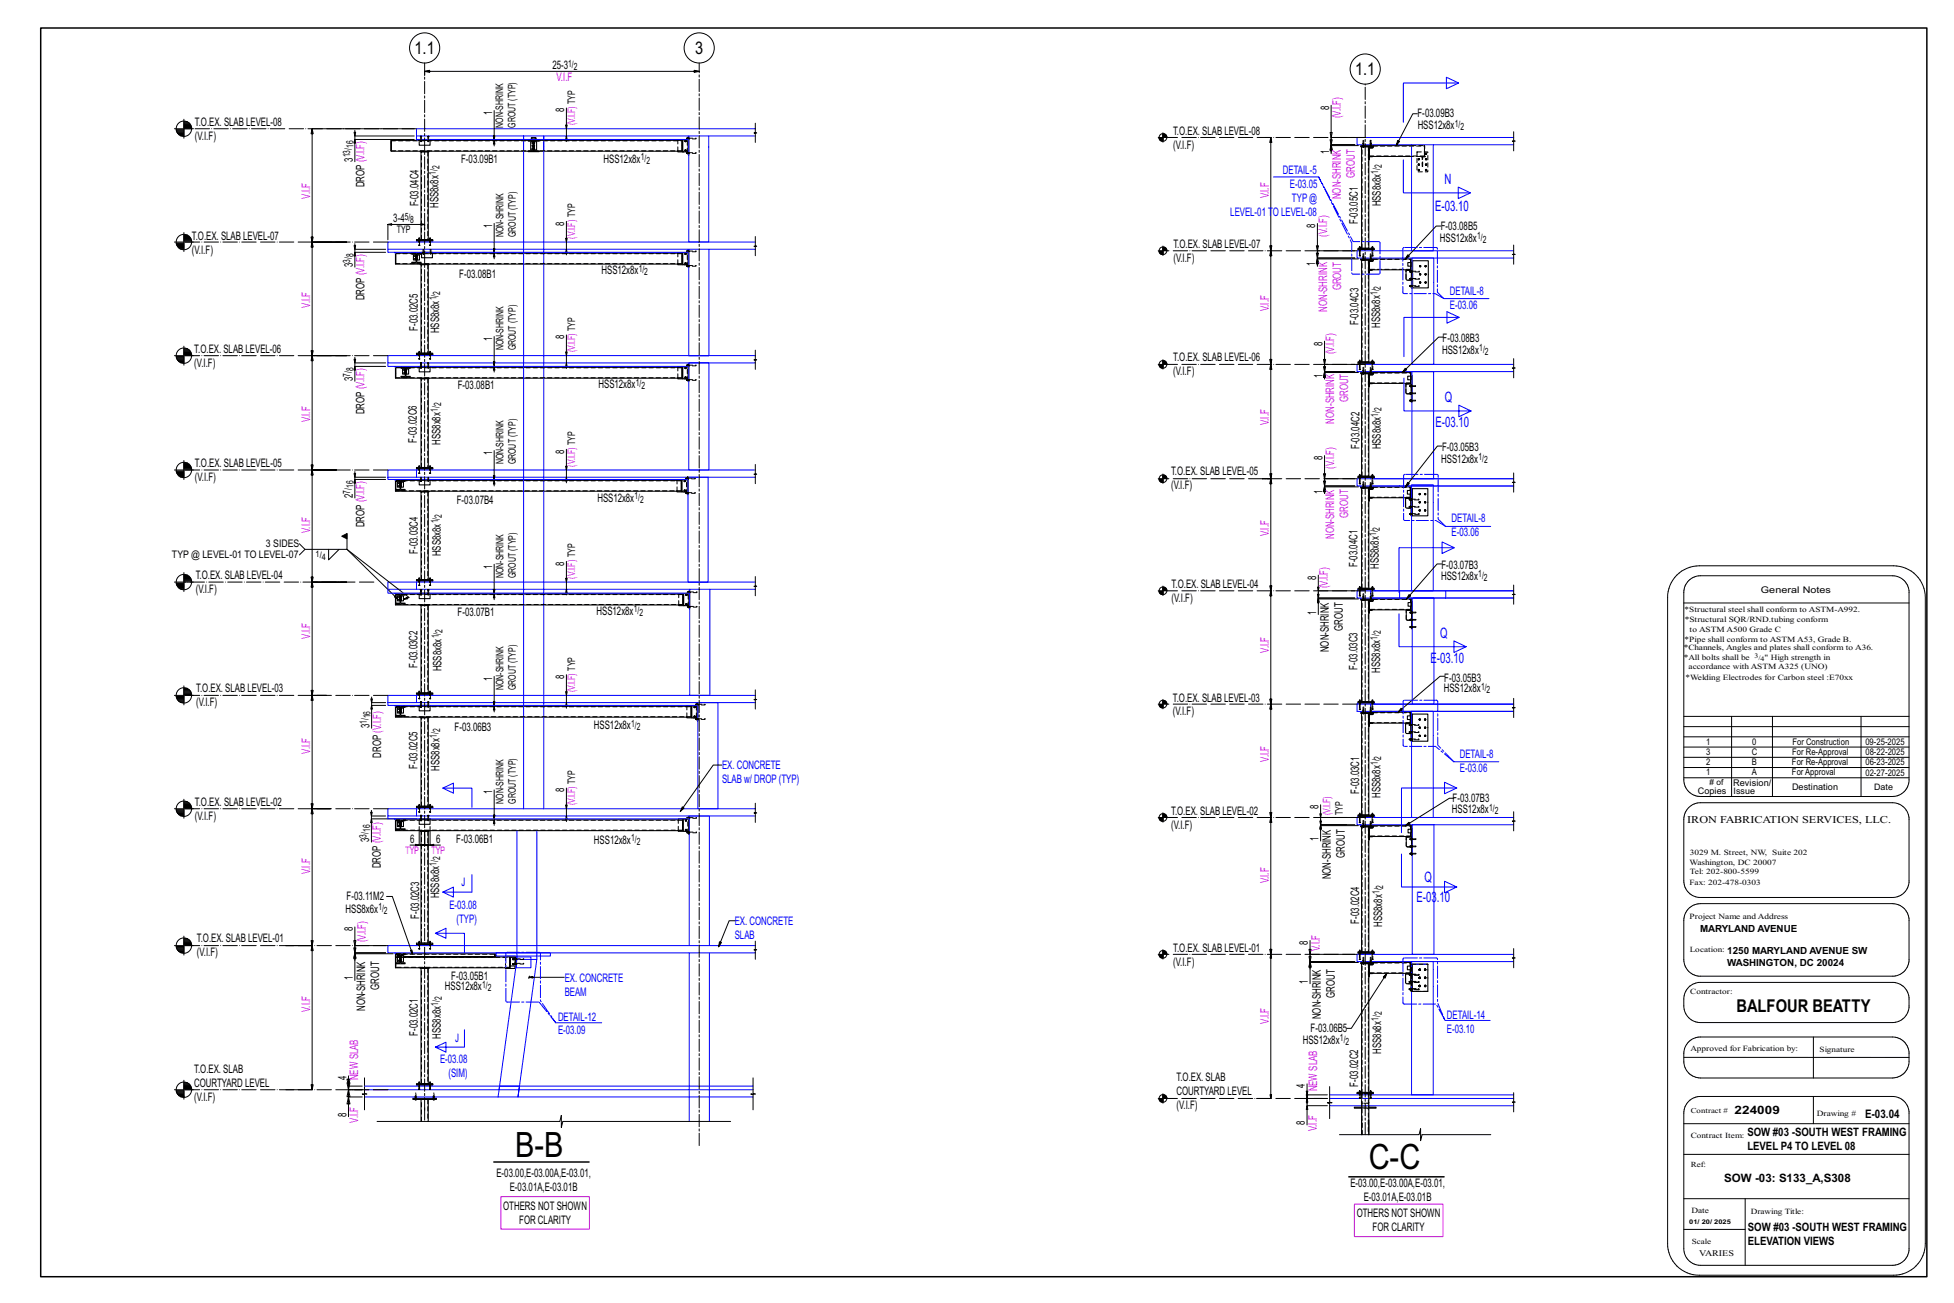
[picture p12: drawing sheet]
<svg xmlns="http://www.w3.org/2000/svg" width="914mm" height="610mm" viewBox="0 0 914 610" stroke-linecap="round" stroke-linejoin="round" font-family="sans-serif">
<defs><g id="words">
<g font-size="16.3">
<text x="241" y="541">B-B</text>
<text x="641" y="547">C-C</text>
</g>
<text font-size="8.3" x="813" y="473">BALFOUR BEATTY</text>
<g font-size="8.2">
<text x="194" y="25">1.1</text>
<text x="325" y="25">3</text>
<text x="634" y="35">1.1</text>
</g>
<g font-size="6.7" fill="#00f">
<text x="676" y="86">N</text>
<text x="672" y="99">E-03.10</text>
<text x="676" y="188">Q</text>
<text x="672" y="200">E-03.10</text>
<text x="674" y="298">Q</text>
<text x="669" y="310">E</text>
<text x="672" y="310">-03.10</text>
<text x="667" y="413">Q</text>
<text x="663" y="422">E-03</text>
<text x="672" y="422">.10</text>
</g>
<g font-size="5.5">
<text x="258" y="32">25-3</text>
<text x="230" y="54" transform="rotate(-90 230 54)">1</text>
<text x="264" y="53" transform="rotate(-90 264 53)">8</text>
<text x="622" y="51" transform="rotate(-90 622 51)">8</text>
<text x="91" y="59">T.O.EX. SLAB LEVEL-08</text>
<text x="663" y="55">F-03.09B3</text>
<text x="91" y="65">(V.I.F)</text>
<text x="549" y="63">T.O.EX. SLAB LEVEL-08</text>
<text x="663" y="61">HSS12x8x</text>
<text x="549" y="70">(V.I.F)</text>
<text x="622" y="72" transform="rotate(-90 622 72)">1</text>
<text x="165" y="76" transform="rotate(-90 165 76)">3</text>
<text x="216" y="76">F-03.09B1</text>
<text x="282" y="76">HSS12x8x</text>
<text x="171" y="88" transform="rotate(-90 171 88)">DROP (V.I.F)</text>
<text x="196" y="97" transform="rotate(-90 196 97)">F-03.04C4</text>
<text x="205" y="97" transform="rotate(-90 205 97)">HSS8x8x</text>
<text x="646" y="97" transform="rotate(-90 646 97)">HSS8x8x</text>
<text x="184" y="104">3-4</text>
<text x="230" y="107" transform="rotate(-90 230 107)">1</text>
<text x="264" y="106" transform="rotate(-90 264 106)">8</text>
<text x="616" y="107" transform="rotate(-90 616 107)">8</text>
<text x="635" y="105" transform="rotate(-90 635 105)">F-03.05C1</text>
<text x="674" y="108">F-03.08B5</text>
<text x="90" y="112">T.O.EX. SLAB LEVEL-07</text>
<text x="674" y="113">HSS12x8x</text>
<text x="90" y="119">(V.I.F)</text>
<text x="549" y="116">T.O.EX. SLAB LEVEL-07</text>
<text x="165" y="125" transform="rotate(-90 165 125)">3</text>
<text x="549" y="122">(V.I.F)</text>
<text x="616" y="125" transform="rotate(-90 616 125)">1</text>
<text x="215" y="130">F-03.08B1</text>
<text x="281" y="128">HSS12x8x</text>
<text x="171" y="140" transform="rotate(-90 171 140)">DROP (V.I.F)</text>
<text x="196" y="155" transform="rotate(-90 196 155)">F-03.02C5</text>
<text x="206" y="156" transform="rotate(-90 206 156)">HSS8x8x</text>
<text x="636" y="152" transform="rotate(-90 636 152)">F-03.04C3</text>
<text x="646" y="153" transform="rotate(-90 646 153)">HSS8x8x</text>
<text x="230" y="160" transform="rotate(-90 230 160)">1</text>
<text x="264" y="159" transform="rotate(-90 264 159)">8</text>
<text x="619" y="162" transform="rotate(-90 619 162)">8</text>
<text x="675" y="160">F-03.08B3</text>
<text x="91" y="165">T.O.EX. SLAB LEVEL-06</text>
<text x="675" y="166">HSS12x8x</text>
<text x="91" y="172">(V.I.F)</text>
<text x="549" y="169">T.O.EX. SLAB LEVEL-06</text>
<text x="165" y="178" transform="rotate(-90 165 178)">3</text>
<text x="549" y="176">(V.I.F)</text>
<text x="619" y="177" transform="rotate(-90 619 177)">1</text>
<text x="214" y="182">F-03.08B1</text>
<text x="280" y="182">HSS12x8x</text>
<text x="171" y="194" transform="rotate(-90 171 194)">DROP (V.I.F)</text>
<text x="195" y="207" transform="rotate(-90 195 207)">F-03.02C6</text>
<text x="206" y="208" transform="rotate(-90 206 208)">HSS8x8x</text>
<text x="230" y="213" transform="rotate(-90 230 213)">1</text>
<text x="264" y="212" transform="rotate(-90 264 212)">8</text>
<text x="619" y="215" transform="rotate(-90 619 215)">8</text>
<text x="636" y="210" transform="rotate(-90 636 210)">F-03.04C2</text>
<text x="646" y="210" transform="rotate(-90 646 210)">HSS8x8x</text>
<text x="675" y="211">F-03.05B3</text>
<text x="91" y="219">T.O.EX. SLAB LEVEL-05</text>
<text x="674" y="216">HSS12x8x</text>
<text x="91" y="225">(V.I.F)</text>
<text x="548" y="222">T.O.EX. SLAB LEVEL-05</text>
<text x="165" y="233" transform="rotate(-90 165 233)">2</text>
<text x="548" y="229">(V.I.F)</text>
<text x="619" y="231" transform="rotate(-90 619 231)">1</text>
<text x="214" y="236">F-03.07B4</text>
<text x="280" y="235">HSS12x8x</text>
<text x="171" y="247" transform="rotate(-90 171 247)">DROP (V.I.F)</text>
<text x="196" y="259" transform="rotate(-90 196 259)">F-03.03C4</text>
<text x="206" y="260" transform="rotate(-90 206 260)">HSS8x8x</text>
<text x="230" y="266" transform="rotate(-90 230 266)">1</text>
<text x="264" y="265" transform="rotate(-90 264 265)">8</text>
<text x="635" y="265" transform="rotate(-90 635 265)">F-03.04C1</text>
<text x="645" y="266" transform="rotate(-90 645 266)">HSS8x8x</text>
<text x="675" y="266">F-03.07B3</text>
<text x="92" y="271">T.O.EX. SLAB LEVEL-04</text>
<text x="548" y="275">T.O.EX. SLAB LEVEL-04</text>
<text x="616" y="271" transform="rotate(-90 616 271)">8</text>
<text x="674" y="271">HSS12x8x</text>
<text x="92" y="277">(V.I.F)</text>
<text x="548" y="281">(V.I.F)</text>
<text x="279" y="288">HSS12x8x</text>
<text x="616" y="287" transform="rotate(-90 616 287)">1</text>
<text x="214" y="288">F-03.07B1</text>
<text x="628" y="295" transform="rotate(-90 628 295)">GROUT</text>
<text x="622" y="305" transform="rotate(-90 622 305)">NON-SHRINK</text>
<text x="195" y="312" transform="rotate(-90 195 312)">F-03.03C2</text>
<text x="207" y="314" transform="rotate(-90 207 314)">HSS8x8x</text>
<text x="264" y="318" transform="rotate(-90 264 318)">8</text>
<text x="635" y="313" transform="rotate(-90 635 313)">F-03.03C3</text>
<text x="646" y="315" transform="rotate(-90 646 315)">HSS8x8x</text>
<text x="92" y="324">T.O.EX. SLAB LEVEL-03</text>
<text x="230" y="319" transform="rotate(-90 230 319)">1</text>
<text x="676" y="324">HSS12x8x</text>
<text x="676" y="319">F-03.05B3</text>
<text x="549" y="328">T.O.EX. SLAB LEVEL-03</text>
<text x="92" y="330">(V.I.F)</text>
<text x="549" y="335">(V.I.F)</text>
<text x="173" y="341" transform="rotate(-90 173 341)">3</text>
<text x="278" y="341">HSS12x8x</text>
<text x="213" y="342">F-03.06B3</text>
<text x="178" y="354" transform="rotate(-90 178 354)">DROP (V.I.F)</text>
<text x="195" y="360" transform="rotate(-90 195 360)">F-03.02C5</text>
<text x="206" y="361" transform="rotate(-90 206 361)">HSS8x8x</text>
<text x="230" y="372" transform="rotate(-90 230 372)">1</text>
<text x="264" y="371" transform="rotate(-90 264 371)">8</text>
<text x="636" y="371" transform="rotate(-90 636 371)">F-03.03C1</text>
<text x="91" y="377">T.O.EX. SLAB LEVEL-02</text>
<text x="646" y="373" transform="rotate(-90 646 373)">HSS8x8x</text>
<text x="680" y="375">F-03.07B3</text>
<text x="91" y="384">(V.I.F)</text>
<text x="548" y="381">T.O.EX. SLAB LEVEL-02</text>
<text x="617" y="379" transform="rotate(-90 617 379)">8</text>
<text x="679" y="381">HSS12x8x</text>
<text x="548" y="388">(V.I.F)</text>
<text x="173" y="394" transform="rotate(-90 173 394)">3</text>
<text x="192" y="394">6</text>
<text x="204" y="394">6</text>
<text x="214" y="394">F-03.06B1</text>
<text x="278" y="395">HSS12x8x</text>
<text x="617" y="393" transform="rotate(-90 617 393)">1</text>
<text x="629" y="401" transform="rotate(-90 629 401)">GROUT</text>
<text x="178" y="406" transform="rotate(-90 178 406)">DROP (V.I.F)</text>
<text x="623" y="411" transform="rotate(-90 623 411)">NON-SHRINK</text>
<text x="162" y="421">F-03.11M2</text>
<text x="205" y="420" transform="rotate(-90 205 420)">HSS8x8x</text>
<text x="162" y="427">HSS8x6x</text>
<text x="196" y="430" transform="rotate(-90 196 430)">F-03.02C3</text>
<text x="165" y="436" transform="rotate(-90 165 436)">8</text>
<text x="636" y="432" transform="rotate(-90 636 432)">F-03.02C4</text>
<text x="647" y="434" transform="rotate(-90 647 434)">HSS8x8x</text>
<text x="92" y="441">T.O.EX. SLAB LEVEL-01</text>
<text x="612" y="442" transform="rotate(-90 612 442)">8</text>
<text x="92" y="447">(V.I.F)</text>
<text x="549" y="445">T.O.EX. SLAB LEVEL-01</text>
<text x="549" y="452">(V.I.F)</text>
<text x="165" y="459" transform="rotate(-90 165 459)">1</text>
<text x="211" y="458">F-03.05B1</text>
<text x="612" y="460" transform="rotate(-90 612 460)">1</text>
<text x="177" y="463" transform="rotate(-90 177 463)">GROUT</text>
<text x="208" y="463">HSS12x8x</text>
<text x="625" y="467" transform="rotate(-90 625 467)">GROUT</text>
<text x="171" y="473" transform="rotate(-90 171 473)">NON-SHRINK</text>
<text x="618" y="477" transform="rotate(-90 618 477)">NON-SHRINK</text>
<text x="196" y="485" transform="rotate(-90 196 485)">F-03.02C1</text>
<text x="206" y="486" transform="rotate(-90 206 486)">HSS8x8x</text>
<text x="613" y="483">F-03.06B5</text>
<text x="610" y="488">HSS12x8x</text>
<text x="646" y="493" transform="rotate(-90 646 493)">HSS8x8x</text>
<text x="91" y="502">T.O.EX. SLAB</text>
<text x="91" y="508">COURTYARD LEVEL</text>
<text x="162" y="505" transform="rotate(-90 162 505)">4</text>
<text x="551" y="506">T.O.EX. SLAB</text>
<text x="611" y="509" transform="rotate(-90 611 509)">4</text>
<text x="636" y="508" transform="rotate(-90 636 508)">F-03.02C2</text>
<text x="91" y="515">(V.I.F)</text>
<text x="551" y="512">COURTYARD LEVEL</text>
<text x="551" y="519">(V.I.F)</text>
<text x="162" y="522" transform="rotate(-90 162 522)">8</text>
<text x="611" y="526" transform="rotate(-90 611 526)">8</text>
<text x="873" y="523">E-03.04</text>
<text x="232" y="551">E-03.00,E-03.00A,E-03.01,</text>
<text x="239" y="557">E-03.01A,E-03.01B</text>
<text x="632" y="555">E-03.00,E-03.00A,E-03.01,</text>
<text x="638" y="562">E-03.01A,E-03.01B</text>
<text x="235" y="566">OTHERS NOT SHOWN</text>
<text x="635" y="569">OTHERS NOT SHOWN</text>
<text x="243" y="572">FOR CLARITY</text>
<text x="642" y="576">FOR CLARITY</text>
</g>
<g font-size="5.5" fill="#f0f">
<text x="260" y="38">V.I.F</text>
<text x="627" y="55" transform="rotate(-90 627 55)">(V.I.F)</text>
<text x="634" y="83" transform="rotate(-90 634 83)">GROUT</text>
<text x="145" y="93" transform="rotate(-90 145 93)">V.I.F</text>
<text x="594" y="93" transform="rotate(-90 594 93)">V.I.F</text>
<text x="627" y="93" transform="rotate(-90 627 93)">NON-SHRINK</text>
<text x="621" y="111" transform="rotate(-90 621 111)">(V.I.F)</text>
<text x="628" y="136" transform="rotate(-90 628 136)">GROUT</text>
<text x="145" y="144" transform="rotate(-90 145 144)">V.I.F</text>
<text x="594" y="146" transform="rotate(-90 594 146)">V.I.F</text>
<text x="621" y="146" transform="rotate(-90 621 146)">NON-SHRINK</text>
<text x="624" y="166" transform="rotate(-90 624 166)">(V.I.F)</text>
<text x="631" y="188" transform="rotate(-90 631 188)">GROUT</text>
<text x="145" y="198" transform="rotate(-90 145 198)">V.I.F</text>
<text x="594" y="199" transform="rotate(-90 594 199)">V.I.F</text>
<text x="624" y="198" transform="rotate(-90 624 198)">NON-SHRINK</text>
<text x="624" y="219" transform="rotate(-90 624 219)">(V.I.F)</text>
<text x="631" y="242" transform="rotate(-90 631 242)">GROUT</text>
<text x="145" y="249" transform="rotate(-90 145 249)">V.I.F</text>
<text x="594" y="251" transform="rotate(-90 594 251)">V.I.F</text>
<text x="624" y="252" transform="rotate(-90 624 252)">NON-SHRINK</text>
<text x="621" y="275" transform="rotate(-90 621 275)">(V.I.F)</text>
<text x="145" y="299" transform="rotate(-90 145 299)">V.I.F</text>
<text x="594" y="305" transform="rotate(-90 594 305)">V.I.F</text>
<text x="145" y="353" transform="rotate(-90 145 353)">V.I.F</text>
<text x="594" y="356" transform="rotate(-90 594 356)">V.I.F</text>
<text x="145" y="409" transform="rotate(-90 145 409)">V.I.F</text>
<text x="594" y="413" transform="rotate(-90 594 413)">V.I.F</text>
<text x="171" y="441" transform="rotate(-90 171 441)">(V.I.F)</text>
<text x="618" y="445" transform="rotate(-90 618 445)">V.I.F</text>
<text x="145" y="473" transform="rotate(-90 145 473)">V.I.F</text>
<text x="594" y="479" transform="rotate(-90 594 479)">V.I.F</text>
<text x="168" y="505" transform="rotate(-90 168 505)">NEW SLAB</text>
<text x="616" y="511" transform="rotate(-90 616 511)">NEW SLAB</text>
<text x="168" y="525" transform="rotate(-90 168 525)">V.I.F</text>
<text x="616" y="529" transform="rotate(-90 616 529)">V.I.F</text>
</g>
<g font-size="5.5" fill="#00f">
<text x="600" y="81">DETAIL-5</text>
<text x="604" y="88">E-03.05</text>
<text x="605" y="95">TYP@</text>
<text x="576" y="101">LEVEL-01 T</text>
<text x="596" y="101">O LEVEL-08</text>
<text x="678" y="138">DETAIL-8</text>
<text x="678" y="144">E-03.06</text>
<text x="679" y="244">DETAIL-8</text>
<text x="679" y="251">E-03.06</text>
<text x="338" y="360">EX. CONCRETE</text>
<text x="683" y="355">DETAIL-8</text>
<text x="683" y="361">E-03.06</text>
<text x="338" y="366">SLAB w/ DROP(TYP)</text>
<text x="216" y="414">J</text>
<text x="210" y="425">E-03.08</text>
<text x="214" y="432">(TYP)</text>
<text x="344" y="433">EX. CONCRETE</text>
<text x="344" y="439">SLAB</text>
<text x="264" y="460">EX. CONCRETE</text>
<text x="264" y="466">BEAM</text>
<text x="261" y="477">DETAIL-12</text>
<text x="677" y="477">DETAIL-14</text>
<text x="261" y="484">E-03.09</text>
<text x="677" y="483">E-03.10</text>
<text x="213" y="487">J</text>
<text x="206" y="497">E-03.08</text>
<text x="210" y="504">(SIM)</text>
</g>
<g font-size="5.4">
<text x="812" y="521">224009</text>
<text x="818" y="531">SOW #03 -SOUTH WEST FRAMING</text>
<text x="818" y="538">LEVEL P4 TO LEVEL 08</text>
<text x="807" y="553">SOW -03: S133_A,S308</text>
<text x="818" y="576">SOW #03 -SOUTH WEST FRAMING</text>
<text x="818" y="582">ELEVATION VIEWS</text>
</g>
<g font-size="4.9">
<text x="235" y="60" transform="rotate(-90 235 60)">NON-SHRINK</text>
<text x="241" y="60" transform="rotate(-90 241 60)">GROUT (TYP)</text>
<text x="186" y="109">TYP</text>
<text x="236" y="111" transform="rotate(-90 236 111)">NON-SHRINK</text>
<text x="241" y="111" transform="rotate(-90 241 111)">GROUT (TYP)</text>
<text x="236" y="164" transform="rotate(-90 236 164)">NON-SHRINK</text>
<text x="241" y="164" transform="rotate(-90 241 164)">GROUT (TYP)</text>
<text x="236" y="217" transform="rotate(-90 236 217)">NON-SHRINK</text>
<text x="241" y="217" transform="rotate(-90 241 217)">GROUT (TYP)</text>
<text x="124" y="256">3 SIDES</text>
<text x="80" y="261">TYP @ LEVEL-01 TO LEVEL-07</text>
<text x="236" y="270" transform="rotate(-90 236 270)">NON-SHRINK</text>
<text x="241" y="270" transform="rotate(-90 241 270)">GROUT (TYP)</text>
<text x="236" y="323" transform="rotate(-90 236 323)">NON-SHRINK</text>
<text x="241" y="323" transform="rotate(-90 241 323)">GROUT (TYP)</text>
<text x="236" y="376" transform="rotate(-90 236 376)">NON-SHRINK</text>
<text x="241" y="376" transform="rotate(-90 241 376)">GROUT (TYP)</text>
<text x="628" y="381" transform="rotate(-90 628 381)">TYP</text>
<text x="790" y="385">IRON FABRICATION SERVICES, LLC.</text>
</g>
<g font-size="4.9" fill="#f0f">
<text x="269" y="59" transform="rotate(-90 269 59)">(V.I.F) TYP</text>
<text x="269" y="112" transform="rotate(-90 269 112)">(V.I.F) TYP</text>
<text x="269" y="165" transform="rotate(-90 269 165)">(V.I.F) TYP</text>
<text x="269" y="218" transform="rotate(-90 269 218)">(V.I.F) TYP</text>
<text x="269" y="271" transform="rotate(-90 269 271)">(V.I.F) TYP</text>
<text x="269" y="324" transform="rotate(-90 269 324)">(V.I.F) TYP</text>
<text x="269" y="377" transform="rotate(-90 269 377)">(V.I.F) TYP</text>
<text x="623" y="381" transform="rotate(-90 623 381)">(V.I.F)</text>
<text x="190" y="399">TYP</text>
<text x="202" y="399">TYP</text>
</g>
<g font-size="4.7">
<text x="266" y="31">1/</text>
<text x="268" y="33">2</text>
<text x="681" y="59">1/</text>
<text x="683" y="61">2</text>
<text x="165" y="69" transform="rotate(-90 165 69)">16</text>
<text x="164" y="74" transform="rotate(-90 164 74)">13/</text>
<text x="300" y="75">1/</text>
<text x="302" y="77">2</text>
<text x="204" y="82" transform="rotate(-90 204 82)">1/</text>
<text x="206" y="79" transform="rotate(-90 206 79)">2</text>
<text x="645" y="81" transform="rotate(-90 645 81)">1/</text>
<text x="647" y="79" transform="rotate(-90 647 79)">2</text>
<text x="189" y="103">5/</text>
<text x="192" y="104">8</text>
<text x="691" y="112">1/</text>
<text x="694" y="114">2</text>
<text x="164" y="123" transform="rotate(-90 164 123)">3/</text>
<text x="165" y="120" transform="rotate(-90 165 120)">8</text>
<text x="299" y="127">1/</text>
<text x="302" y="129">2</text>
<text x="206" y="138" transform="rotate(-90 206 138)">2</text>
<text x="646" y="135" transform="rotate(-90 646 135)">2</text>
<text x="204" y="141" transform="rotate(-90 204 141)">1/</text>
<text x="645" y="138" transform="rotate(-90 645 138)">1/</text>
<text x="692" y="164">1/</text>
<text x="695" y="166">2</text>
<text x="165" y="174" transform="rotate(-90 165 174)">8</text>
<text x="164" y="176" transform="rotate(-90 164 176)">7/</text>
<text x="298" y="180">1/</text>
<text x="300" y="182">2</text>
<text x="206" y="190" transform="rotate(-90 206 190)">2</text>
<text x="205" y="193" transform="rotate(-90 205 193)">1/</text>
<text x="645" y="195" transform="rotate(-90 645 195)">1/</text>
<text x="647" y="192" transform="rotate(-90 647 192)">2</text>
<text x="692" y="215">1/</text>
<text x="695" y="217">2</text>
<text x="164" y="231" transform="rotate(-90 164 231)">7/</text>
<text x="165" y="228" transform="rotate(-90 165 228)">16</text>
<text x="297" y="234">1/</text>
<text x="300" y="235">2</text>
<text x="205" y="245" transform="rotate(-90 205 245)">1/</text>
<text x="207" y="242" transform="rotate(-90 207 242)">2</text>
<text x="644" y="251" transform="rotate(-90 644 251)">1/</text>
<text x="646" y="248" transform="rotate(-90 646 248)">2</text>
<text x="692" y="270">1/</text>
<text x="694" y="272">2</text>
<text x="297" y="286">1/</text>
<text x="299" y="288">2</text>
<text x="205" y="299" transform="rotate(-90 205 299)">1/</text>
<text x="207" y="296" transform="rotate(-90 207 296)">2</text>
<text x="645" y="299" transform="rotate(-90 645 299)">1/</text>
<text x="646" y="297" transform="rotate(-90 646 297)">2</text>
<text x="693" y="323">1/</text>
<text x="696" y="324">2</text>
<text x="172" y="339" transform="rotate(-90 172 339)">1/</text>
<text x="173" y="336" transform="rotate(-90 173 336)">16</text>
<text x="295" y="340">1/</text>
<text x="298" y="342">2</text>
<text x="204" y="345" transform="rotate(-90 204 345)">1/</text>
<text x="206" y="343" transform="rotate(-90 206 343)">2</text>
<text x="645" y="358" transform="rotate(-90 645 358)">1/</text>
<text x="646" y="355" transform="rotate(-90 646 355)">2</text>
<text x="697" y="379">1/</text>
<text x="699" y="381">2</text>
<text x="173" y="389" transform="rotate(-90 173 389)">16</text>
<text x="172" y="392" transform="rotate(-90 172 392)">3/</text>
<text x="295" y="393">1/</text>
<text x="298" y="395">2</text>
<text x="204" y="405" transform="rotate(-90 204 405)">1/</text>
<text x="206" y="402" transform="rotate(-90 206 402)">2</text>
<text x="646" y="418" transform="rotate(-90 646 418)">1/</text>
<text x="647" y="416" transform="rotate(-90 647 416)">2</text>
<text x="177" y="426">1/</text>
<text x="180" y="428">2</text>
<text x="207" y="468" transform="rotate(-90 207 468)">2</text>
<text x="226" y="462">1/</text>
<text x="228" y="464">2</text>
<text x="205" y="471" transform="rotate(-90 205 471)">1/</text>
<text x="645" y="478" transform="rotate(-90 645 478)">1/</text>
<text x="647" y="475" transform="rotate(-90 647 475)">2</text>
<text x="627" y="487">1/</text>
<text x="630" y="489">2</text>
</g>
<g font-size="4.6">
<text x="796" y="436">MARYLAND AVENUE</text>
<text x="808" y="446">1250 MARYLAND AVENUE SW</text>
<text x="808" y="452">WASHINGTON, DC 20024</text>
</g>
<g font-size="4.3">
<text x="824" y="278">General Notes</text>
<text x="798" y="353">3</text>
<text x="798" y="348">1</text>
<text x="820" y="353">C</text>
<text x="820" y="348">0</text>
<text x="839" y="353">For Re-Approval</text>
<text x="839" y="348">For Construction</text>
<text x="873" y="349">09-25-2025</text>
<text x="873" y="353">08-22-2025</text>
<text x="798" y="358">2</text>
<text x="820" y="358">B</text>
<text x="839" y="358">For Re-Approval</text>
<text x="873" y="358">06-23-2025</text>
<text x="798" y="363">1</text>
<text x="820" y="363">A</text>
<text x="839" y="363">For Approval</text>
<text x="873" y="363">02-27-2025</text>
<text x="795" y="372">Copies</text>
<text x="811" y="368">Revision/</text>
<text x="839" y="370">Destination</text>
</g>
<g font-size="4.2">
<text x="148" y="260">1/</text>
<text x="151" y="262">4</text>
<text x="811" y="371">Issue</text>
<text x="877" y="370">Date</text>
</g>
<text font-size="4" x="795" y="588">VARIES</text>
<text font-size="3.9" x="800" y="367"># of</text>
<g font-size="3.7">
<text x="788" y="286">*Structural steel shall conform to ASTM-A992.</text>
<text x="788" y="291">*Structural SQR/RND.tubing conform</text>
<text x="791" y="296">to ASTM A500 Grade C</text>
<text x="788" y="304">*Channels, Angles and plates shall conform to A36.</text>
<text x="788" y="300">*Pipe shall conform to ASTM A53, Grade B.</text>
<text x="788" y="309">*All bolts shall be</text>
<text x="826" y="309">&quot; High strength in</text>
<text x="790" y="313">accordance with ASTM A325 (UNO)</text>
<text x="789" y="318">*Welding Electrodes for Carbon steel :E70xx</text>
<text x="791" y="400">3029 M. Street, NW, Suite 202</text>
<text x="791" y="405">Washington, DC 20007</text>
<text x="791" y="409">Tel: 202-800-5599</text>
<text x="791" y="414">Fax: 202-478-0303</text>
<text x="791" y="430">Project Name and Address</text>
<text x="791" y="446">Location:</text>
<text x="791" y="465">Contractor:</text>
<text x="791" y="492">Approved for Fabrication by:</text>
<text x="852" y="492">Signature</text>
<text x="850" y="522">Drawing #</text>
<text x="791" y="532">Contract Item:</text>
<text x="791" y="567">Date</text>
<text x="819" y="568">Drawing Title:</text>
<text x="792" y="582">Scale</text>
</g>
<text font-size="3.6" x="791" y="546">Ref:</text>
<text font-size="3.5" x="791" y="521">Contract #</text>
<g font-size="3.2">
<text x="821" y="308">3/</text>
<text x="824" y="309">4</text>
</g>
<text font-size="3" x="791" y="572">01/ 20/ 2025</text>
</g></defs>
<g fill="none" stroke="#000" stroke-width=".47">
<path d="M327 33h-2v1l2-1h-128h2v1l-2-1v2M86 56v9M231 52v16M265 58v2zM265 51v15M353 58v4h1h-1v5M623 49v15h11M663 53h-2l-8 15 1-2h1l-2 2M82 60h9M166 62v2zM166 65v2zM166 61v4"/>
<path d="M166 64h28M194 60h-48v3h1l-1-3v53v-2h1l-1 2h16h-16v3h1l-1-3v53v-2h1l-1 2h16h-16v3h1l-1-3v54v-2h1l-1 2h12h-12v2h1l-1-2v52v-2h1l-1 2h16h-16v3h1l-1-3v53v-2h1l-1 2h7h-7v3h1l-1-3v53v-2h1l-1 2h9h-9v3h1l-1-3v64v-2h1l-1 2h-12h12v3h1l-1-3v68v-3h1l-1 3h-12M194 65h-28v11M197 66h.1M197 64h.1M197 65v-1v1M200 66h1zM200 64h.1M200 65v-1l1 1M200 66h.1M200 64h1M201 66h-1h1"/>
<path d="M201 66h.1M231 66l1 1h-1zM249 67h.1M249 68h.1M249 68v1zM249 69v1zM249 69v1M250 67h.1M250 68h.1M250 69h.1M265 64h.1M265 64v1z"/>
<path d="M321 70v1zM321 66h.1M542 64h4M544 62v5M592 64h3l-1 3h1v-3v53l-1-2h1l-1 5h1v-3v53l-1-2h1l-1 5h1v-3v54l-1-2h1v2h-4h4l-1 2h1v-2v52l-1-2h1l-1 5h1v-3v53l-1-2h1l-1 5h1v-3v53l-1-2h1l-1 5h1v-3v64l-1-2h1l-1 4h1v-2v68l-1-2h1v2h-7M622 65h1v3zM622 62h1v2zM623 68v2h-1zM623 64v4h11h-11v2h-1l1-2v3M623 64v4M636 68h-13v4M638 69h.1"/>
<path d="M638 68h.1M641 69h.1M641 68h.1M642 68h.1M708 62v4h1h-1v5M82 113h9M86 109v9M166 115v2zM166 118v2zM166 114v4M166 117h14M180 118h-14v7"/>
<path d="M194 120h.1M194 120h1M195 120h.1M196 112h.1M196 112v-1v1M196 113h.1M198 118h.1M198 118v1zM198 119h.1M198 117v1zM199 108v-3h-2h2h-17h1h-1v7M201 112v-1v1"/>
<path d="M201 113h.1M201 118h1zM201 118h.1M201 112h1M201 117v1M202 118l-1 1 1-1M202 117v1M231 118l1 2h-1zM231 105v16M265 111v2zM265 117h.1M265 117v1z"/>
<path d="M265 104v15M321 119h.1M353 111v4h1h-1v5M542 117h4M544 115v5M616 118h1l-1 3zM616 115h1l-1 2zM616 117v4h18h-18l1 2h-1v-2v3M616 105v12h18M616 117v4M636 116h.1M636 116v-1l1 1"/>
<path d="M636 117h.1M642 116h.1M642 116v-1v1M642 117h.1M642 116h1M674 106h-2l-14 15 1-2 1 1-2 1M708 115v4h1h-1v5M194 121h1M195 121h.1M321 123h.1M616 121l1 2h-1zM636 121h-20v4"/>
<path d="M638 122h.1M638 121h.1M641 122h.1M641 121h.1M642 121h.1M642 122h-1M231 157v17M265 157v15M620 160v10h14M675 158h-2l-17 16 2-2v1l-2 1M82 166h9M86 162v9"/>
<path d="M166 168v2zM166 171v2zM166 167v4M166 170h14M180 171h-14v7M189 173h.1M189 173l1 1zM189 174l1 1zM189 174v1M190 173h.1M190 174h.1M196 165h.1"/>
<path d="M196 165v-1v1M196 166h.1M197 172h.1M197 170h.1M197 170v1M200 172h1zM200 172h.1M200 170h.1M201 172h-1h1M201 170l-1 1M201 172h.1M201 170v1"/>
<path d="M201 165v-1v1M201 166h.1M201 165h1M231 171l1 2h-1zM265 165v1zM265 170h.1M265 170v2zM321 176v1zM321 172h.1M353 164v4h1h-1v1v4M542 170h4M544 168v5"/>
<path d="M619 172h1v2zM619 168h1v2zM620 174v3h-1zM620 174v-4v4h14h-14v2h-1l1-2v3M636 174h-16v3M636 169h.1M636 169v-1l1 1M636 170h.1M638 175h.1M638 174h.1M641 175h.1M641 174h.1"/>
<path d="M642 174h.1M642 175h-1M642 169h.1M642 169v-1v1M642 170h.1M642 169h1M708 168v4h1h-1v5M82 220h9M86 215v9M196 219h.1M196 218h.1M196 219v1"/>
<path d="M196 218v1M201 219h.1M201 218h.1M201 219v1M201 218l1 1M231 211v16M265 218v2zM265 210v16M353 217v5h1h-1v4M620 213v11h14M675 209h-2l-15 19 1-2h1l-2 2M166 222v1z"/>
<path d="M166 224v2zM166 221v3M166 223h14M180 224h-14v9M187 226h.1M187 227v1M187 227h.1M187 227v1zM188 226h.1M188 227h.1M197 224v1zM197 225h.1"/>
<path d="M197 223v1zM200 224l1 1zM200 223v1M200 225h.1M201 225h-1h1M201 223v1M231 225l1 1h-1zM265 223h.1M265 223v2zM320 229l1 1zM320 225h1zM542 224h4"/>
<path d="M544 222v4M619 225h1v2zM619 222h1v2zM620 228v2h-1zM620 224v3h14h-14v3h-1l1-3v4M620 224v4M636 228h-16v3M636 223h1M636 222l1 1M636 223v1M638 229h.1M638 227v1"/>
<path d="M638 228v1M641 229h.1M641 227v1M641 228h1M641 228v1M642 227v1M642 222h.1M642 223v1M642 223h1M642 222l1 1M642 223v-1l1 1M708 221v5h1h-1v4"/>
<path d="M143 257l-3 3M154 257v5l5-5M162 250v7h-19l-3-3M82 272h9M86 268v9M187 279h.1M187 279v1zM187 279v1M188 279h.1M196 271h.1M196 271v-1v1M196 272h.1"/>
<path d="M197 276h.1M197 278v-2v2M197 278h.1M200 276h.1M200 278v-2l1 2M200 278h.1M200 276h1M201 278h-1h1M201 278h.1M201 271h.1M201 271v-1v1M201 272h.1"/>
<path d="M201 271h1M231 278l1 2h-1zM231 264v17M265 271v1zM265 276h.1M265 276v1zM265 263v15M321 278h.1M353 270v4h1h-1v5M542 276h4M544 274v5M617 278v2z"/>
<path d="M617 275v1zM617 276v4h17h-17v2M617 269v7h17M617 277v3M636 275h1M636 275v-1l1 1M636 276h.1M638 280h.1M641 280h.1M642 280h.1M642 275v-1v1M642 276h.1"/>
<path d="M642 275h1M675 264h-3l-14 16 1-2 1 1-2 1M708 274v4h1h-1v5M785 269a15 15 0 0 1 10-4h91a15 15 0 0 1 15 15v302a15 15 0 0 1-15 15h-91a15 15 0 0 1-15-15v-302a15 15 0 0 1 5-11zM790 272l3-2 3-1h90a8 8 0 0 1 7 7v89a8 8 0 0 1-7 8h-90a8 8 0 0 1-8-8v-88a8 8 0 0 1 2-5zM186 280l-24-23 29 23h-2M187 280v1M187 281h.1M187 280v1zM188 281h.1M321 283h.1M617 280v2z"/>
<path d="M636 280h-19v7M638 281h.1M641 281h.1M641 281h1M788 282h105M231 316v17M265 316v15M676 316h-2l-20 17 2-2v1l-2 1M82 325h9M86 321v9M174 327v2zM174 330v2z"/>
<path d="M174 326v4M174 329h6M180 330h-6v11M187 332h.1M187 331v1zM187 333h.1M188 332h.1M188 333h.1M196 324h.1M196 324v-1v1M196 325h.1M197 330h.1"/>
<path d="M197 331h.1M197 331v-1zM197 329v1zM200 330h1zM200 329v1M200 330h.1M201 330l-1 1 1-1M201 329v1M201 324v-1v1M201 325h.1M201 324h1M231 330l1 2h-1z"/>
<path d="M265 324v1zM265 329h.1M265 329v1zM325 335h.1M325 331h.1M353 323v4h1h-1v5M542 329h4M544 327v5M636 328h1M636 328v-1l1 1M636 329h.1M638 334h.1"/>
<path d="M638 333h.1M641 334h.1M641 333h.1M642 333h.1M642 328v-1v1M642 329h.1M642 328h1M708 327v4h1h-1v5M788 335h105M788 340h105M810 335v38M829 335v38"/>
<path d="M871 335v38M338 358h-4l-16 22 1-3 1 1-2 2M788 350h105M788 359h105M788 345h105M788 354h105M82 378h9M86 374v9M174 379v4M196 377h.1M196 377v-1v1M196 378h.1"/>
<path d="M201 377v-1v1M201 378h.1M201 377h1M231 370v16M265 377v1zM265 369v15M353 376v4h1h-1v5M618 377v5h16M680 373h-2l-20 13 1-1 1 1h-2M708 380v4h1h-1v5M788 364h105M790 378l2-2h4h90a8 8 0 0 1 7 7v30l-1 3a8 8 0 0 1-6 4h-90a8 8 0 0 1-8-8v-29l1-3z"/>
<path d="M173 380h1v2zM174 383v2h-1zM174 382h6M187 385h.1M187 386h.1M188 385h.1M188 386h.1M194 395h2l-2 1zM195 383h-21v11M196 395h3h-2v1l2-1v-6v6h2M196 387v8h-4M196 395h5"/>
<path d="M197 383h.1M197 384h.1M197 384v-1zM197 382v1zM199 395h1v1zM200 383h1zM200 382v1M200 383h.1M201 383l-1 1 1-1M201 382v1M201 395h2v1zM201 387v8h5"/>
<path d="M231 384l1 1h-1zM265 382h.1M265 382v2zM321 388h.1M321 384h.1M542 382h4M544 380v5M618 381v1zM618 386v2zM618 383v3v-2v2h16M618 382v6M630 386h-12"/>
<path d="M636 386h-18v7M636 381h1M636 381v-1l1 1M636 382h.1M638 387h.1M638 386h.1M641 387h.1M641 386h.1M641 387h1M642 386h.1M642 381v-1v1M642 382h.1"/>
<path d="M642 381h1M181 419h3l9 27M86 438v9M166 434v8h14M344 431h-3l-5 12 1-2h1l-2 2M790 425l3-2h3h90a8 8 0 0 1 7 7v20v2a8 8 0 0 1-7 5h-91a8 8 0 0 1-7-8v-19l1-2zM82 442h9M166 443h1l-1 3zM166 440h1l-1 2zM166 446l1 3h-1zM166 442v4h14h-14l1 2h-1v-2v3M166 442v4"/>
<path d="M184 446h-18v13M187 449v1zM187 447v1zM187 449v1v-1M187 448h.1M187 447v1M188 450h.1M188 449v1M188 448h.1M196 441h.1M196 441v-1v1M196 442h.1"/>
<path d="M201 441v-1v1M201 442h.1M201 441h1M240 449h.1M240 451h.1M248 457h16M248 457l-1 1M248 457h.1M353 440v4h1h-1v1v4M542 446h4M544 444v5M613 448h1l-1 2z"/>
<path d="M613 444h1l-1 2zM613 450l1 3h-1zM613 450v-4v4h21h-21l1 2h-1v-2v3M613 440v6h21M636 450h-23v10M636 445h.1M636 445v-1l1 1M636 446h.1M638 451h.1M638 450h.1M641 451h.1M641 450h.1"/>
<path d="M642 450h.1M642 451h-1M642 445h.1M642 445v-1v1M642 446h.1M642 445h1M649 455l-2 2 1 1 1-3-17 26h-2M708 444v4h1h-1v5M790 462l2-1 3-1h91a8 8 0 0 1 7 7v4a8 8 0 0 1-7 7h-90a8 8 0 0 1-8-7v-6zM788 495h105M790 487l2-1 4-1h90a8 8 0 0 1 7 7v5a8 8 0 0 1-7 7h-90a8 8 0 0 1-8-7v-4a8 8 0 0 1 2-6zM849 485v19"/>
<path d="M82 510h9M86 505v9M162 507h2l-1 3zM162 505h2l-1 3zM163 513l1 3h-2zM163 508v2h7h-7l1 3h-2l1-3v5M163 503v5h7M163 505v8M170 513h-7v9M171 504v8h1h-2h1v7M194 515h.1M194 513v1"/>
<path d="M195 514l-1 1M195 513v1M196 510h.1M196 507h.1M196 507v-1v1M196 508v2M201 510h.1M201 507v-1v1M201 508v2M201 507h1M203 515h.1M203 514h.1"/>
<path d="M203 513v1M203 514v1M352 504v8h1h-2h1v7M542 514h4M544 512v4M611 512h1v2zM611 510h1v2zM612 517v2h-1zM612 512v2h9h-9v3M612 507v5h9M612 511v6M621 517h-9v9"/>
<path d="M622 508v8h1h-2h1v7M636 511h1M636 511v-1l1 1M636 512h.1M641 511v-1l1 1M641 512h.1M641 511h.1M642 512h.1M708 511v4l1 1h-1v4M790 515l2-1 4-1h90a8 8 0 0 1 7 7v65a8 8 0 0 1-7 7h-90a8 8 0 0 1-8-8v-63a8 8 0 0 1 2-6zM849 513v13M176 525h86l1-3v5v-2h79"/>
<path d="M627 531h37l1-3v6v-3h33M788 526h105M788 540h105M788 561h105M788 575h29M817 561v31"/>
<circle cx="199" cy="22" r="7"/>
<circle cx="327" cy="22" r="7"/>
<circle cx="639" cy="32" r="7"/>
<circle cx="86" cy="60" r="4"/>
<circle cx="321" cy="70" r=".3"/>
<circle cx="321" cy="66" r=".3"/>
<circle cx="544" cy="64" r="1.8"/>
<circle cx="86" cy="113" r="4"/>
<circle cx="544" cy="117" r="1.8"/>
<circle cx="86" cy="166" r="4"/>
<circle cx="544" cy="170" r="1.8"/>
<circle cx="86" cy="220" r="4"/>
<circle cx="544" cy="224" r="1.8"/>
<circle cx="86" cy="272" r="4"/>
<circle cx="321" cy="278" r=".3"/>
<circle cx="544" cy="276" r="1.8"/>
<circle cx="321" cy="283" r=".3"/>
<circle cx="86" cy="325" r="4"/>
<circle cx="544" cy="329" r="1.8"/>
<circle cx="86" cy="378" r="4"/>
<circle cx="544" cy="382" r="1.8"/>
<circle cx="86" cy="442" r="4"/>
<circle cx="544" cy="446" r="1.8"/>
<circle cx="86" cy="510" r="4"/>
<circle cx="544" cy="514" r="1.8"/>
</g>
<g fill="none" stroke="#000" stroke-width=".7">
<path d="M19 13h883v584h-883zM86 57h2M86 58h2M86 59h3M86 58h3M86 60h4M82 61h4M83 61h3M83 62h3M84 63h2M542 65h2M543 65h1"/>
<path d="M543 66h1M544 63h1M544 64h2M544 63h2M82 114h4M83 114h3M83 115h3M84 116h2M86 112h3M86 111h2M86 113h4M86 111h3"/>
<path d="M86 110h2M542 118h2M543 118h1M543 119h1M544 116h1M544 117h2M544 116h2M82 167h4M83 167h3M83 168h3M83 169h3M84 169h2"/>
<path d="M84 170h2M86 164h2M86 163h2M86 164h3M86 166h4M86 165h3M542 171h2M543 171h1M543 172h1M544 170h2M544 169h2M544 169h1"/>
<path d="M86 217h2M86 218h3M86 219h3M86 219h4M82 220h4M83 221h3M83 222h3M84 223h2M542 224h2M543 225h1M543 226h1M544 223h1"/>
<path d="M544 223h2M544 224h2M544 222h1M82 273h4M83 273h3M83 274h3M84 275h2M86 272h4M86 270h2M86 271h3M86 270h3M86 269h2"/>
<path d="M542 277h2M543 277h1M543 278h1M544 275h1M544 275h2M544 276h2M82 326h4M83 326h3M83 327h3M84 328h2M84 329h2M86 324h3"/>
<path d="M86 325h4M86 323h2M86 322h2M86 323h3M542 330h2M543 330h1M543 331h1M544 329h2M544 328h1M544 328h2M82 379h4M83 379h3"/>
<path d="M83 380h3M86 378h4M86 377h3M86 376h3M86 375h2M86 376h2M84 381h2M84 382h2M542 383h2M543 383h1M543 384h1M544 382h2"/>
<path d="M544 381h2M544 381h1M86 439h2M86 440h2M82 443h4M83 443h3M83 444h3M83 445h3M84 445h2M84 446h2M86 442h4M86 440h3"/>
<path d="M86 441h3M542 447h2M543 447h1M543 448h1M544 446h2M544 445h1M544 445h2M82 510h4M83 511h3M83 512h3M84 512h2M84 513h2"/>
<path d="M86 508h3M86 507h2M86 509h4M86 509h3M542 514h2M543 515h1M543 516h1M544 512h1M544 513h2M544 513h1M544 514h2M231 544h45"/>
<path d="M631 551h45"/>
</g>
<g fill="none" stroke="#000" stroke-width=".5">
<path d="M183 66v5zM196 65l5 1zM197 71h4zM197 71h3v41h-3zM247 66h5h-2v4l2 1h-5l3-1v-4zM247 66h-46v2h-5v-2h-13v5h64M249 65v1M249 65h1h1h-2zM249 64v1M249 66h-1v4h1M250 66v4M250 66h1v4h-1"/>
<path d="M250 64h1v2l-2-1v-1l2 1M251 65l-1 1M252 66h67v5h-67M317 71h3M319 66v5zM320 65l-3 1M320 65h2v6h-2zM322 65h-1h1M322 65h.1M322 71h-1l1 1M322 71v1M322 71h.1"/>
<path d="M322 72h.1M322 64v8zM637 68h5v1h-5zM638 69h-1v47h4v-47h-3M641 73h1h-1v2zM641 69h1zM641 69v4zM642 68l1 1zM661 68h-18l-1 1h-1v4h20M185 118v6zM193 118h4v1h-2v4h2h-4l2-1v-3h-2zM193 118h-8v6h134v-6h-117"/>
<path d="M195 119v3zM195 119h-2v3h2M195 112h8v1h-8zM195 113h8M195 119h1v3h-1M197 118h.1M197 118h5zM197 118v3h5v-3M319 119v4zM320 118h-3M320 118h2v6h-2zM322 117h-1l1 1"/>
<path d="M322 117v1M322 117h.1M322 118h.1M322 117v8zM635 116h8v1h-8zM635 117h8M197 124h4zM197 124v41h3v-41M317 124h3M322 124h-1l1 1M322 124v1M322 124h.1"/>
<path d="M322 125h.1M637 121h5v1h-5zM638 122h-1v47h4v-47h-3M641 122h1zM641 122v4zM641 126h1h-1v2zM642 121l1 1zM658 126h3zM660 134h.1M660 130v1h1M660 130v1M660 131h.1"/>
<path d="M660 127h.1M660 127l-2-1v5h3h-1M660 127v3M660 130h1M660 123v-2v2v-2h-17l-1 1h-1v4h19v-1v1v-1M660 123l1 2zM660 123h-1v2h1M661 134h-1M661 127h-1h1M661 122v13zM661 122v13M661 122h7v13h-7z"/>
<path d="M185 172v5zM188 172h4l-2 1v3h2v1h-4v-1h2v-3l-2-1zM188 172h-3v5h134v-5h-118M190 173v2zM190 173h-2v2h2M190 173h1v2h-1M192 172h4M195 165h8v1h-8zM195 166h8M196 171l5 1zM196 172v2h5v-2M197 177h4z"/>
<path d="M197 177v42h3v-42M203 166h.1M317 177h3M319 172v5zM320 172h-3M320 172h2v5h-2zM322 177l-1 1h1M322 178h.1M322 177v1M322 177h.1M322 171h-1h1M322 171h.1"/>
<path d="M322 170v9zM635 169h8v1h-8zM635 170h8M637 174h5v1h-5zM638 175h-1v48h4v-48h-3M641 175h1zM641 175v4zM641 179l1 1h-1v1zM642 174l1 1zM658 179l2 1zM660 176v-2v2v-2h-17l-1 1h-1v4h19v-1v1v-1M660 176v2z"/>
<path d="M660 176h-1v2h1M660 176l1 12zM660 187v1M660 188h.1M660 184h.1M660 180v1M660 181h.1M660 180h-2v4h2M660 181v3M660 187h.1M195 219h8h-8zM195 219h8"/>
<path d="M185 225v5zM185 225h5l-2 1v3h2h-5h2v-4h-2zM185 225h.1M187 226v2zM187 226h-1v2h1M188 226v2zM188 226h1v2h-1M190 225h6M196 224h5zM196 224v3h5v-3M197 230h4zM197 230h3v41h-3z"/>
<path d="M201 225h118v5h-134v-5M317 230h2M319 225v5zM319 224l-2 1M319 224h3v6h-3zM322 230h-1l1 1M322 230v1M322 230h.1M322 224h-1h1M322 224h.1M322 231h.1M322 223v8v-8"/>
<path d="M635 223h8h-8zM635 223h8M637 228h5h-5zM637 228h4v47h-4zM641 229h1zM641 229v4zM641 233h1h-1v2zM642 228l1 1zM643 223h.1M658 233h2zM660 233v1M660 234h.1"/>
<path d="M660 237h.1M660 233h-2v4l2 1v-1M660 234v3M660 229v-1v1v-1h-17l-1 1h-1v4h19v-2v2v-2M660 229v2zM660 229h-1v2h1M661 229v12zM661 229v12M661 229h7v12h-7zM660 240v1M660 240v1zM660 240h.1"/>
<path d="M660 241h.1M185 278v5zM185 278h5l-2 1v3h2v1h-5v-1h2v-3l-2-1zM185 278h.1M187 279v2zM187 279h-1v2h1M188 279v2zM188 279h1v2h-1M190 278h6M195 271h8v1h-8zM195 272h8M196 278h5z"/>
<path d="M196 278v2h5v-2M201 278h119v5h-135v-5M320 278v5zM320 278h-2M320 278h2v5h-2zM322 277h.1M322 276l1 9zM635 275h8v1h-8zM635 276h8M643 276h.1M197 283h4zM197 283h3v41h-3z"/>
<path d="M318 283h2M322 284h.1M637 280h5v1h-5zM637 281v47h4v-47M641 281h1zM641 281v4zM641 285h1h-1v2zM642 280l1 1zM658 285l3 1zM660 293v1M660 294h.1M660 290h.1"/>
<path d="M660 286v1M660 287h.1M660 286h-2v4h2M660 287v3M660 293h1M660 294h1M660 290h1M660 282v-2v2v-2h-17l-1 1h-1v4h19v-1v1v-1M661 282v2zM661 282h-2v2h2M661 281v13zM661 293h-1v1"/>
<path d="M661 290h-1M661 286h-1v1M185 330v6zM185 330h5v1h-2v3l2 1h-5l2-1v-3h-2zM185 330h.1M187 331v3zM187 331h-1v3h1M188 331v3zM188 331h1v3h-1M190 330h6M195 324h8v1h-8zM195 325h8"/>
<path d="M196 330h5zM196 330v3h5v-3M197 336h4zM197 336v41h3v-41M201 330h122v6h-138v-6M321 336h3M323 331l1 4zM324 330h2v6h-2zM326 330h-5M326 329v1M326 329h.1M326 336v1"/>
<path d="M326 336h.1M326 330h.1M326 337h.1M326 329l1 8zM635 328h8v1h-8zM635 329h8M637 333h5v1h-5zM638 334h3v47h-4v-47h1M641 334h1zM641 334v4zM641 338h1h-1v2zM642 333l1 1z"/>
<path d="M643 329h.1M658 338l2 1zM660 339h.1M660 339h-2v4h2M660 339v3M660 335v-2v2v-2h-17l-1 1h-1v4h19v-1v1v-1M660 335v2zM660 335h-1v2h1M661 334v13zM661 334v13M661 334h7v13h-7zM660 342v1"/>
<path d="M660 343h.1M660 346h.1M195 377h8v1h-8zM195 378h8M203 378h.1M185 384v5zM185 384h5h-2v4h2h-5l2-1v-3h-2zM185 384h.1M187 384v3zM187 384h-1v3h1M188 384v3zM188 384h1v3h-1"/>
<path d="M190 384h6M196 383h5zM196 383v3h5v-3M197 389h4zM197 389h3v52h-3zM201 384h118v5h-134v-5M317 389h3M319 384l1 5zM320 383l-3 1M320 383h2v6h-2zM322 389l-1 1h1M322 389v1"/>
<path d="M322 389h.1M322 382l-1 1h1M322 383h.1M322 382v1M322 382h.1M322 390h.1M322 382l1 8zM635 381h8v1h-8zM635 382h8M637 386h5v1h-5zM637 387h4v58h-4zM641 387h1z"/>
<path d="M641 387v4zM641 391h1l-1 1v1zM642 386l1 1zM658 391l3 1zM660 392v1zM660 393h.1M660 396h.1M660 399v1M660 400h.1M660 393v3M660 396h1M660 400h1"/>
<path d="M660 399h1M660 388v-2v2v-2h-17l-1 1h-1v4h19v-1v1v-1M661 388v2zM661 388h-2v2h2M661 388v12zM661 393h-1l1-1h-1h-2v4h2M661 396h-1M661 399h-1v1M185 448v5zM185 446v2M185 446h5v1h-2v3h2v1h-5v-1h2v-3h-2zM185 446h.1"/>
<path d="M187 448h.1M187 447v3zM187 447h-1v3h1M188 447v3zM188 447h1v3h-1M188 448h.1M190 446h42v2h-43h50v5h-54v-5h1M195 442h8zM195 442v-1h8v1M197 453h4zM197 453h3v54h-3zM232 446v2z"/>
<path d="M237 448l4-1v1M239 448v5zM241 452v1h-4M241 448v1M241 449h.1M241 448h.1M241 451h.1M241 448v3M241 447l1 5zM241 449v-1h-2v4h2v-1M635 445h8v1h-8zM635 446h8"/>
<path d="M637 450h5v1h-5zM638 451h-1v60M638 451h3v60M641 451h1zM641 451v4zM641 455l1 1h-1v1zM642 450l1 1zM658 455l2 1zM660 456h.1M660 459v1M660 460h.1M660 452v-2v2v-2h-17l-1 1h-1v4h19v-1v1v-1"/>
<path d="M660 452v2zM660 452h-1v2h1M660 451l1 13zM660 451h8M660 456h-2v4h2M660 456v3M661 451v13zM661 451h7v13h-7zM664 454h.1M664 458h.1M664 454h1M664 457h1"/>
<path d="M664 457h.1M664 453h.1M665 457h.1M665 454h.1M665 454h-1M665 458h-1M665 458h.1M665 457v1M667 454h.1M667 457h.1M667 457v1M667 458h.1"/>
<path d="M667 453h.1M660 463h.1M660 462v1M660 462h.1M664 461h.1M664 461h1M665 461h.1M665 461h-1M667 461h.1M193 514h11h-11zM195 507h8h-8zM195 507h8"/>
<path d="M635 512h2h-2v-1h8v1h-2h2M637 512v-1h4v1M637 518h-3h3M637 517v14M641 518h3h-3M641 517v14M197 525v-11h3v11"/>
<circle cx="665" cy="128" r=".2"/>
<circle cx="665" cy="125" r=".2"/>
<circle cx="665" cy="128" r=".3"/>
<circle cx="665" cy="125" r=".3"/>
<circle cx="665" cy="132" r=".2"/>
<circle cx="665" cy="132" r=".3"/>
<circle cx="667" cy="128" r=".2"/>
<circle cx="667" cy="125" r=".2"/>
<circle cx="667" cy="128" r=".3"/>
<circle cx="667" cy="125" r=".3"/>
<circle cx="667" cy="132" r=".2"/>
<circle cx="667" cy="132" r=".3"/>
<circle cx="664" cy="235" r=".2"/>
<circle cx="664" cy="239" r=".2"/>
<circle cx="664" cy="231" r=".2"/>
<circle cx="664" cy="235" r=".3"/>
<circle cx="664" cy="239" r=".3"/>
<circle cx="664" cy="231" r=".3"/>
<circle cx="667" cy="231" r=".2"/>
<circle cx="667" cy="235" r=".2"/>
<circle cx="667" cy="239" r=".2"/>
<circle cx="667" cy="239" r=".3"/>
<circle cx="667" cy="235" r=".3"/>
<circle cx="667" cy="231" r=".3"/>
<circle cx="664" cy="337" r=".2"/>
<circle cx="664" cy="337" r=".3"/>
<circle cx="667" cy="337" r=".2"/>
<circle cx="667" cy="337" r=".3"/>
<circle cx="664" cy="340" r=".2"/>
<circle cx="664" cy="344" r=".2"/>
<circle cx="664" cy="344" r=".3"/>
<circle cx="664" cy="340" r=".3"/>
<circle cx="667" cy="344" r=".2"/>
<circle cx="667" cy="340" r=".2"/>
<circle cx="667" cy="340" r=".3"/>
<circle cx="667" cy="344" r=".3"/>
<circle cx="664" cy="454" r=".3"/>
<circle cx="664" cy="458" r=".3"/>
<circle cx="664" cy="454" r=".2"/>
<circle cx="664" cy="458" r=".2"/>
<circle cx="667" cy="454" r=".3"/>
<circle cx="667" cy="458" r=".3"/>
<circle cx="667" cy="454" r=".2"/>
<circle cx="667" cy="458" r=".2"/>
<circle cx="664" cy="461" r=".3"/>
<circle cx="664" cy="461" r=".2"/>
<circle cx="667" cy="461" r=".3"/>
<circle cx="667" cy="461" r=".2"/>
</g>
<g fill="none" stroke="#00f" stroke-width=".47">
<path d="M677 36l6 3-6 3zM683 39h-26v18M195 64v1h127M195 65v1M245 71v-7v314M254 71v-7v314M322 64v49h10v-49M353 60h-158v4h158M657 75v15h31M661 68v49h10v-49M708 64h-73v4h73M596 83h21"/>
<path d="M682 88l6 2-6 3zM182 117v1h140M185 118h.1M322 117v49h10v-49M353 113h-171v4h171M708 117h-73v4h73M661 121h10v49h-10zM676 140h21M683 148l-6 3v-5l6 2h-26v19M182 170v1h140M185 171v1M322 170h10v50h-10z"/>
<path d="M353 166h-171v4h171M657 177v15h31l-5 3v-5l5 2M661 174h10v50h-10zM708 170h-73v4h73M195 220v3M353 220h-171v3M182 223v1h140M182 223h171M185 224v1M322 223h9v49h-9zM636 227l1 1M641 224h67h-73v3h73h-67"/>
<path d="M661 227h10v49h-10zM675 254l6 2-6 3zM677 246h21M681 256h-26v21M182 276v2h141M182 276h171M185 278h.1M195 272v4M323 276v49h9v-49M353 272h-171v4M635 276h73h-67v4h67h-73zM635 276h.1"/>
<path d="M636 280h1M643 276h1M655 276v4M661 280h10v49h-10zM677 276v4M655 287v16h31l-6-3v5l6-2M182 329v1h144M182 329h171M185 330h.1M195 325v4M327 329h9v49h-9zM353 325h-171v4"/>
<path d="M635 329h.1M636 333h1M641 333v-4h67h-73v4h73M643 329h1M661 333h10v49h-10zM680 356h21M195 378v4M207 369l5-3v5l-5-2h14v9M353 378h-171v4h171M676 366l6 3-6 2zM682 369h-26v21M182 382v1h141"/>
<path d="M185 383v1M242 389v60M251 389v60h-9M635 382h.1M636 386h1M643 382h1M656 400v15h26l-6-3v6l6-3M661 386h10v60h-10zM708 382h-73v4h73M221 409v8h-14l5-2v5l-5-3M204 437l5 2v-5l-5 3h13v9M185 446h.1"/>
<path d="M232 446h26v1h-26zM242 448h6v5h-6zM242 449l-8 61M251 449l-9 64 1-5h-9l-1 5M323 442v-60h9v60M323 446v79M332 446v79M353 442h-171v4h171M661 451v-1h10v62M661 451v61M664 454h.1M664 457h1"/>
<path d="M664 457h.1M664 454h1M665 454h.1M667 454h.1M667 457h.1M668 451h-7M708 446h-73v4h73M260 478h22M664 461h1M664 461h.1M667 461h.1M676 477h21"/>
<path d="M217 482v8h-13l5-2v4l-5-2M171 513h181M171 510h181M171 508h181M622 514h86M622 517h86M622 512h86"/>
</g>
<g fill="none" stroke="#000" stroke-width=".47" stroke-dasharray="2 1.4">
<path d="M183 66h136M196 66h1M197 66h.1M197 65h.1M197 66v-1M197 64h.1M197 65v1M197 66h3M200 66h.1M200 71v41M200 65h.1M200 66v-1"/>
<path d="M200 66h1M200 64h1M200 64h.1M200 65v1M201 65v1M201 66h.1M201 64h.1M201 65h-1M247 66h5M249 67h.1M249 68h.1M249 70v-1"/>
<path d="M249 69v1M249 69h.1M249 71h-66M249 69h1M249 68h1M249 67h1M249 67h1zM249 68h1zM249 69l1 1zM250 70h.1M250 69h.1M250 68h.1"/>
<path d="M250 67h.1M250 66h.1M250 70h-1M250 68h-1M250 67h-1M250 70v-1M250 69v1M250 64v1M252 71h-5M317 66h.1M317 71h.1M317 71v-5"/>
<path d="M319 71h-70M320 65h2v1M321 65h1M321 72l1-1M322 66v5h-2M322 65h.1M322 71h.1M322 72h.1M322 65h-1M322 72h-1M322 71v1M322 72v-1"/>
<path d="M322 65h4M322 71h4M326 65h-4M326 71l-4 1M638 69h.1M638 69v-1M638 68v-2M638 67h.1M638 68v1zM638 68v1M640 69v47M641 69h.1"/>
<path d="M641 69v-1M641 68l1-2M641 67h.1M641 68v1zM641 66h1M642 68v1M642 69h-1M642 67h.1M642 69h.1M642 68l-1 1M642 68v-2M642 69h-1v-3"/>
<path d="M642 69v-3M643 68h24M661 68h6M663 71h5v9h-5zM664 79v1zM664 77h.1M664 74v1zM664 80v-1M664 79v1M664 75v-1M664 74v1M664 73h3z"/>
<path d="M666 74v4zM666 74h.1M666 77h.1M667 68v5zM667 68v5h-6M667 73h-26M667 79l1 1zM667 72h1zM667 77h1zM667 74l1 1zM667 80v-1M667 79v1"/>
<path d="M667 72h.1M667 77h.1M667 75v-1M667 74v1M185 119h134M193 118h4M194 120h1M195 120h.1M196 115h.1M196 112h.1M196 113v-1M196 112v1z"/>
<path d="M196 112v1M196 113h.1M196 113v2v-2M197 112v-41M197 118h1M198 118h.1M198 119h.1M198 118h3M201 115h1zM201 112h.1M201 113v-1M201 112h1"/>
<path d="M201 113h.1M201 118h1M201 118v1M201 112v1zM201 112v1M201 119h1M201 118l1 1M201 113v2v-2M202 118h.1M317 119v-1M320 118h2v5M321 118l1-1"/>
<path d="M322 117h.1M322 118h.1M322 118h-1M322 118v-1M322 117h4M322 117v1M326 117l-4 1M636 120h1zM636 116h.1M636 117v-1M636 117h.1M636 116h1"/>
<path d="M636 116v1zM636 116v1M636 117v3v-3M637 116l-1 1M637 116v-47M642 116h.1M642 117v-1M642 117h.1M642 116h1M642 120v-4M642 116v1zM642 116v1"/>
<path d="M643 120h-1M643 120l-1-3M194 120h.1M194 121h.1M194 121h1M195 121h.1M197 124h.1M197 124h3M200 124v41M317 123h.1M317 124v-1M317 124v-6"/>
<path d="M319 123h-134M321 125l1-1M322 123v1h-2M322 124h.1M322 125h-1M322 125h.1M322 125v-1M322 124h4M322 124v1M326 124l-4 1M638 122h.1M638 122v-1"/>
<path d="M638 121v-2M638 120h.1M638 121v1zM638 121v1M638 121v1v-1M640 122v47M641 122h1M641 122v-1M641 121l1-2M641 120h.1M641 121h.1M641 121v1z"/>
<path d="M641 122h.1M642 121v1M642 122h-1M642 120h.1M642 121v1l-1-1M642 121v-2M642 122h.1M643 121h17M658 130v-4l3 1M660 134h.1M660 131v-1M660 127h.1"/>
<path d="M660 125v-2M660 126h-19M660 130h1M660 127h1M660 131h.1M660 123v2M661 134h.1M661 127h.1M661 130h.1M661 131v-1M661 131h.1M661 127v3"/>
<path d="M661 131h-3v-1M661 134h3M661 130h3M661 131h-1M661 130v1M661 127h3M661 127h-1M664 134h.1M664 134h-3M664 130v1M664 131h-3M664 127h.1"/>
<path d="M664 127h-3M664 128h1zM664 132h1zM664 124l1 1zM664 132h1M664 128l1 1M664 125h1M665 132h-1M665 129l-1-1M665 125h-1M667 129h.1M667 124v1z"/>
<path d="M667 132h.1M667 128v1M667 125h.1M667 129v-1M185 172h134M188 172h4M189 173h.1M189 175v-1M189 174v1M189 174h.1M190 173h.1M190 175v-1"/>
<path d="M190 174h.1M196 168h.1M196 165h.1M196 166v-1M196 172h1M196 165v1zM196 165v1M196 166h.1M196 166v2v-2M197 172h.1M197 170h.1M197 177h.1"/>
<path d="M197 177h3M197 165v-41M197 172h4M200 172h.1M200 177v42M200 172h1M200 170h1M200 170h.1M201 172h.1M201 170h.1M201 168h1zM201 165h.1"/>
<path d="M201 166v-1M201 165h1M201 166h.1M201 165v1zM201 165v1M201 166v2v-2M317 172h.1M317 177h.1M317 177v-5M319 177h-134M320 172h2v5M321 171h1"/>
<path d="M321 178h1M322 177h-2M322 178h.1M322 171h.1M322 171h-1M322 178h-1M322 178h4M322 171h4M326 178h-4M326 171h-4M636 173h1zM636 169h.1"/>
<path d="M636 170v-1M636 170h.1M636 169h1M636 169v1zM636 169v1M636 170v3v-3M637 169l-1 1M637 169v-47M638 175h.1M638 175v-1M638 174v-2M638 173h.1"/>
<path d="M638 174v1zM638 174v1M638 174v1v-1M640 175v48M641 175h1M641 175v-1M641 174l1-2M641 173h.1M641 174h.1M641 174v1zM641 175h.1M642 174v1"/>
<path d="M642 175h-1M642 173h.1M642 174v1l-1-1M642 174v-2M642 175h.1M642 169h.1M642 170v-1M642 170h.1M642 169h1M642 173v-4M642 169v1zM642 169v1"/>
<path d="M643 173h-1M643 173l-1-3M643 175h17M660 178v-2M660 179h-19M660 176v2M658 181v-1h2M658 184v-3M660 184h.1M660 188v-1M660 181v-1M660 184h-2"/>
<path d="M660 187h.1M660 187h1M660 184h1M660 180h.1M660 180h1M660 181h1M660 188h.1M660 181h.1M660 180v1M660 181v3M660 187h2M660 187v1"/>
<path d="M660 184h2M660 180h2M661 184h.1M661 188h-1M661 184h-1M661 181h-1M661 187l-1 1M661 188h.1M661 187v1M661 187h.1M661 181h.1M661 180v1"/>
<path d="M662 187l-2 1M662 184h-2M662 180l-2 1M196 219h.1M196 220v-1M196 218v1M196 218h.1M196 220v1v-1M197 219v-42M201 219h.1M201 218l1 1M201 220v-1"/>
<path d="M201 218h.1M201 220v1v-1M185 225h134M185 225h5M187 226h.1M187 228v-1M187 227v1M187 227h.1M188 226h.1M188 228v-1M188 227h.1M196 221h.1"/>
<path d="M196 225h1M197 225h.1M197 224h.1M197 225h3M200 225h1M200 225h.1M200 230v41M200 224h1M201 225h.1M201 221h1zM317 225h.1M317 230h.1"/>
<path d="M317 230v-5M319 230h-134M319 224h2v6M321 224h.1M321 231v-1M321 230h-2M321 230h1M321 231h1M321 224h1M321 231h.1M322 224h.1M322 231h.1"/>
<path d="M322 230v1M322 231v-1M322 230h.1M322 231h-1M322 224h-1M322 223h.1M322 230h3M322 224h3M325 230l-3 1M325 224h-3M636 226h1zM636 223h.1"/>
<path d="M636 224v-1M636 222l1 1M636 222h.1M636 224v2v-2M637 223h-1M637 223v-48M638 228h.1M638 227v-2M638 227h.1M638 229v-1M640 228v47M641 228h.1"/>
<path d="M641 228l1-3M641 227h.1M641 229v-1M641 228h1M642 228h.1M642 227h.1M642 228v-3M642 228h-1M642 223h.1M642 222l1 1M642 226v-3M642 222h.1"/>
<path d="M642 224v-1M643 226h-1M643 226l-1-2M643 228h17M658 237v-4h2M660 234h.1M660 237h.1M660 231v-2M660 233h-19M660 229v2M660 234h1M660 237h1"/>
<path d="M660 233v1M660 237v1h-2v-1M660 234v3M660 234h4M660 237h4M661 237h.1M661 237h-1M661 234h-1M664 234h.1M664 234h-4M664 237h.1M664 237h-4"/>
<path d="M664 235h1zM664 239h1zM664 231h1zM664 239h.1M664 235h.1M664 231h.1M667 239h.1M667 231h.1M667 235h.1M660 241v-1M660 240h.1M660 241h.1"/>
<path d="M660 240h1M660 240h4M660 240v1M661 240h.1M661 241l-1-1M661 241h-1M661 240v1M661 241h.1M664 240v1M664 241h-4M185 278h135M185 278h5"/>
<path d="M187 279h.1M187 279v1M187 279h1zM187 279h1M188 279h.1M188 279h-1M196 274h.1M196 271h.1M196 272v-1M196 278h1M196 271v1zM196 271v1"/>
<path d="M196 272h.1M196 272v2v-2M197 278h.1M197 276h.1M197 278h3M197 271v-41M200 278h1M200 278h.1M200 276h1M200 276h.1M201 278h.1M201 276h.1"/>
<path d="M201 274h1zM201 271h.1M201 272v-1M201 271h1M201 272h.1M201 271v1zM201 271v1M201 272v2v-2M317 278h.1M320 278h2M322 277h.1M322 278v5h-2"/>
<path d="M322 277h1M322 277h4M323 277h-1M323 277h.1M326 277h-4M636 279h1zM636 275h.1M636 276v-1M636 276h.1M636 275h1M636 275v1zM636 275v1"/>
<path d="M636 276v3v-3M637 275l-1 1M637 275v-47M638 280v-2M638 279h.1M641 279h.1M642 279h.1M642 275h.1M642 276v-1M642 276h.1M642 275h1M642 279v-4"/>
<path d="M642 275v1zM642 275v1M643 279h-1M643 279l-1-3M187 281v-1M187 281h.1M187 280h.1M187 280l1 1zM187 281l1-1M187 280h1M187 281h1M188 281h.1"/>
<path d="M187 280v1M188 280h.1M188 281h-1M188 280v1M200 283v41M317 283h.1M318 283v-5M320 283h-135M322 284h.1M322 284h1M322 284h4M323 284h-1"/>
<path d="M323 284h.1M326 284h-4M637 281h.1M637 281h1M638 281v-1M638 281h.1M638 281v-1v1M638 280v1M638 281h3M640 281v47M641 281v-1M641 281h.1"/>
<path d="M641 281v-1v1M641 281l1-3M641 281l1-1M641 280l1 1M641 280h1M642 281h.1M642 280v1M642 280h.1M642 280v-2M642 281h-1M643 280h17M658 287v-1h2h1"/>
<path d="M658 290v-3M660 293h.1M660 287v-1M660 290h.1M660 284v-2M660 285h-19M660 290h-2M660 293h1M660 290h1M660 286h1M660 294v-1M660 287h.1"/>
<path d="M660 294h.1M660 282v2M661 294v-1M661 293h.1M661 290h.1M661 287h.1M661 286v1M661 286h.1M661 287v-1M661 290h-1M661 287v3M661 293h2"/>
<path d="M661 294h-1M661 293h-1M661 290h2M661 286h2M661 287h-1M661 294l-1-1M661 293v1M663 293l-2 1M663 290h-2M663 286l-2 1M185 331h138M185 330h5"/>
<path d="M187 332h.1M187 333h.1M188 332h.1M188 333h.1M196 327h.1M196 324h.1M196 325v-1M196 325h.1M196 330h1M196 324v1zM196 324v1M196 325v2v-2"/>
<path d="M197 330h.1M197 329h.1M197 331h.1M197 336h.1M197 336h3M197 324v-41M197 330h4M200 330v1M200 329h.1M200 336v41M200 330h.1M200 331h1"/>
<path d="M200 329h1M200 330l1 1M201 329h.1M201 330h.1M201 330h-1M201 327h1zM201 324h.1M201 325v-1M201 325h.1M201 324h1M201 324v1zM201 324v1"/>
<path d="M201 325v2v-2M321 335h.1M321 336v-1M321 331v-1M321 336v-6M323 335h-138M326 330v-1M326 337v-1M326 335v1h-2M326 330v5M326 329h.1M326 330h.1"/>
<path d="M326 336h.1M326 337h.1M326 330h1M326 329h1M326 336h1M326 329h4M326 336h4M327 330h-1M327 337h-1M327 336h-1M327 330h.1M327 329v1"/>
<path d="M327 336v1M330 329l-4 1M330 336l-4 1M636 332h1zM636 328h.1M636 329v-1M636 329h.1M636 328h1M636 328v1zM636 328v1M636 329v3v-3M637 328l-1 1"/>
<path d="M637 328v-47M638 334v-1M638 333v-2M638 332h.1M638 334h.1M638 333v1M638 334v-1v1M640 334v47M641 334v-1M641 333l1-2M641 332h.1M641 333h.1"/>
<path d="M641 334h.1M641 334v-1v1M642 333v1M642 334h-1M642 332h.1M642 334v-1M642 333v-2M642 333h.1M642 334h.1M642 328h.1M642 329v-1M642 329h.1"/>
<path d="M642 328h1M642 332v-4M642 328v1zM642 328v1M643 332h-1M643 332l-1-3M643 333h17M660 339h.1M660 337v-2M660 338h-19M660 335v2M660 339h1"/>
<path d="M660 339v3M660 339h4M661 339h-1M664 339h.1M664 339h-4M664 336l1 1zM664 337h.1M667 336v1zM667 337h.1M658 342v-3h2M660 343v-1M660 346h.1"/>
<path d="M660 342h.1M660 343h.1M660 346h1M660 342h1M660 343h-2v-1M660 342h4M660 342v1M660 346h4M661 346h.1M661 343h.1M661 346h-1M661 343h-1"/>
<path d="M661 342v1M664 342v1M664 343h-4M664 346h.1M664 346h-4M664 340l1 1zM664 344h1zM664 344h.1M664 340v1M664 341v-1M667 340v1zM667 345h.1"/>
<path d="M667 344h.1M667 340v1M667 341v-1M196 380h.1M196 377h.1M196 378v-1M196 378h.1M196 377v1zM196 377v1M196 378v2v-2M197 377v-41M201 380h1z"/>
<path d="M201 377h.1M201 378v-1M201 378h.1M201 377h1M201 377v1zM201 377v1M201 378v2v-2M185 384h134M185 384h5M187 385h.1M187 386h.1M187 385h1z"/>
<path d="M187 386h1zM187 385h1M187 386h1M188 385h.1M188 386h.1M188 385h-1M188 386h-1M196 384h1M197 383h.1M197 382h.1M197 384h.1M197 384h3"/>
<path d="M200 383v1M200 382h.1M200 389v52M200 383h.1M200 384h1M200 382h1M200 383l1 1M201 382h.1M201 383h.1M201 384h.1M201 383h-1M317 388h.1"/>
<path d="M317 389v-1M317 384h.1M317 389v-5M319 388h-134M320 383h2v5M321 383h1M321 390l1-1M322 388v1h-2M322 389h.1M322 383h.1M322 383h-1M322 390h-1"/>
<path d="M322 383h1M322 382h1M322 390h.1M322 389h1M322 383v-1M322 390v-1M322 389h4M322 383h4M323 383h-1M323 390h-1M323 383h.1M323 382v1"/>
<path d="M323 389v1M326 389l-4 1M326 383h-4M636 385h1zM636 381h.1M636 382v-1M636 382h.1M636 381h1M636 381v1zM636 381v1M636 382v3v-3M637 381l-1 1"/>
<path d="M637 381v-47M638 387v-1M638 387h.1M638 386v-2M638 385h.1M638 387v-1v1M638 386v1M640 387v58M641 387v-1M641 387h.1M641 386l1-2M641 385h.1"/>
<path d="M641 387v-1v1M641 387l1-1M641 386l1 1M641 386h1M642 387h.1M642 386v1M642 386h.1M642 385h.1M642 386v-2M642 387h-1M642 381h.1M642 382v-1"/>
<path d="M642 382h.1M642 381h1M642 385v-4M642 381v1zM642 381v1M643 385h-1M643 385l-1-3M643 386h17M658 393v-1h2h1M658 396v-3M660 393v-1M660 396h.1"/>
<path d="M660 400v-1M660 390v-2M660 391h-19M660 396h-2M660 392h1M660 393h1M660 396h1M660 399h1M660 393h.1M660 400h.1M660 388v2M661 400h.1"/>
<path d="M661 400v-1M661 399h.1M661 396h.1M661 393h.1M661 392v1M661 392h.1M661 393v-1M661 396h-1M661 393v3M661 392h2M661 393h-1M661 396h2"/>
<path d="M661 399h2M661 400h-1M661 399v1M661 399h-1M663 392l-2 1M663 396h-2M663 399l-2 1M185 448h3M185 446h47M185 446h5M186 448h1M187 450v-1"/>
<path d="M187 450h.1M187 449v1M187 448h.1M187 449h.1M187 448v-1M187 449l1 1zM187 448h1zM187 448h1M187 449h1M188 449h.1M188 448h.1M188 448h-1"/>
<path d="M188 449h-1M188 450h-1M188 450h.1M188 449v1M188 450v-1M188 448h1M188 448h51M196 444h.1M196 441h.1M196 442v-1M196 441v1zM196 441v1"/>
<path d="M196 442h.1M196 442v2v-2M197 441v-52M200 453v54M201 444h1zM201 441h.1M201 442v-1M201 441h1M201 442h.1M201 441v1zM201 441v1M201 442v2v-2"/>
<path d="M236 453h.1M236 448h.1M237 453v-5M239 453h-54M241 451h.1M241 449h.1M241 448v1M241 449v3M241 449h1M241 451h1M241 449h4M241 451h4"/>
<path d="M242 449h-1M242 451h-1M242 449h.1M242 451h.1M245 449h-4M245 451h-4M636 449h1zM636 445h.1M636 446v-1M636 446h.1M636 445h1M636 445v1z"/>
<path d="M636 445v1M636 446v3v-3M637 445l-1 1M637 445v-58M638 451h.1M638 451v-1M638 450v-2M638 449h.1M638 450v1zM638 450v1M638 450v1v-1M640 451v61"/>
<path d="M641 451h1M641 451v-1M641 450l1-2M641 449h.1M641 450h.1M641 450v1zM641 451h.1M642 450v1M642 451h-1M642 449h.1M642 450v1l-1-1M642 450v-2"/>
<path d="M642 450h.1M642 451h.1M642 445h.1M642 446v-1M642 446h.1M642 445h1M642 449v-4M642 445v1zM642 445v1M643 449h-1M643 449l-1-3M643 451h17"/>
<path d="M658 459v-3h2M660 456h.1M660 459h.1M660 454v-2M660 455h-19M660 460h.1M660 460v-1M660 456h1M660 459h1M660 459v1M660 452v2M660 460h-2v-1"/>
<path d="M660 456v3M661 460h.1M661 456h.1M660 460h1M661 451h.1M661 456h3M661 456h-1M661 460h-1M661 459h3M661 459h.1M661 459h-1M661 459l-1 1"/>
<path d="M664 456h.1M664 456h-3M664 459v1M664 460h-3M664 456h-4M664 459h.1M664 459h-4M664 454h1zM664 454h.1M664 454v-1M664 457l1 1zM664 457h.1"/>
<path d="M664 458h.1M664 457v1M664 458v-1M664 453h.1M664 454h1M664 458h1M664 453l1 1M664 457h1M664 453v1M664 453h1M665 457h-1M665 454h-1"/>
<path d="M665 457h.1M665 454h.1M665 458h.1M665 453h-1M665 453v1M665 457v1M665 458v-1M665 458l-1-1M665 458h-1M665 457l-1 1M667 454h.1M667 454v-1"/>
<path d="M667 457v1zM667 457h.1M667 458h.1M667 457v1M667 458v-1M667 453h.1M667 453v1M668 451h.1M660 463h.1M660 463h1M660 462h1M660 462v1"/>
<path d="M661 463h.1M661 463h-1M661 463h3M661 462h.1M661 464h.1M664 463h.1M664 463h-3M664 463h-4M664 461h1zM664 461h.1M664 461h1M664 462v-1"/>
<path d="M665 461h-1M665 461h.1M665 461l-1 1M665 461l-1 1v-1M667 461h.1M667 462v-1M667 461v1M668 464h-7v-13h7M194 514h.1M194 513h.1M194 514h1zM194 515l1-4"/>
<path d="M194 514h1M195 513h.1M195 514h.1M195 514v-3M196 507h.1M196 508v-1M196 510h.1M196 507v1zM196 507v1M196 508h.1M196 508v2v-3M197 507v-54"/>
<path d="M200 514v11M201 507h.1M201 508v-1M201 507v3zM201 510h.1M201 507h1M201 507v1zM201 507v1M201 508h.1M203 514h.1M203 513h.1M203 515v-4"/>
<path d="M203 514v-3M636 514h1zM636 511h.1M636 512v-1M636 512h.1M636 511h1M636 511v1zM636 511v1M636 512v2v-2M637 511l-1 1M637 517v-5M637 518h.1"/>
<path d="M637 511h.1M637 512v-1M637 512h.1M637 518h1M637 512v-61M637 516v-2M638 516h-1M638 518h2M638 512h-1M640 518h-3M640 512h-3M640 516h-2"/>
<path d="M640 512h-2M640 518h.1M640 516h.1M640 517v14M640 511v6M640 512h.1M640 518h1M641 516h-1M641 512v5M641 518h-1M641 514v2M641 511v1"/>
<path d="M641 512h.1M641 512h-1M641 511h.1M641 512v-1M641 511h1M641 514l1-3M641 511v1zM641 512h1M642 512h-1M642 511l-1 1M642 512v-1M642 512h.1"/>
<path d="M642 511v1M642 514h-1M642 514v-2M197 525v-11M637 531v-20M637 531v-7M640 524v7"/>
<circle cx="321" cy="70" r=".2"/>
<circle cx="321" cy="66" r=".2"/>
<circle cx="321" cy="70" r=".3"/>
<circle cx="321" cy="66" r=".3"/>
<circle cx="664" cy="77" r=".2"/>
<circle cx="664" cy="74" r=".2"/>
<circle cx="664" cy="80" r=".2"/>
<circle cx="667" cy="77" r=".2"/>
<circle cx="667" cy="74" r=".2"/>
<circle cx="667" cy="80" r=".2"/>
<circle cx="667" cy="72" r=".2"/>
<circle cx="321" cy="119" r=".2"/>
<circle cx="321" cy="119" r=".3"/>
<circle cx="321" cy="123" r=".2"/>
<circle cx="321" cy="123" r=".3"/>
<circle cx="321" cy="177" r=".2"/>
<circle cx="321" cy="172" r=".2"/>
<circle cx="321" cy="172" r=".3"/>
<circle cx="321" cy="177" r=".3"/>
<circle cx="320" cy="225" r=".2"/>
<circle cx="320" cy="229" r=".2"/>
<circle cx="320" cy="230" r=".2"/>
<circle cx="320" cy="225" r=".3"/>
<circle cx="320" cy="230" r=".3"/>
<circle cx="321" cy="278" r=".2"/>
<circle cx="321" cy="278" r=".3"/>
<circle cx="321" cy="283" r=".2"/>
<circle cx="321" cy="283" r=".3"/>
<circle cx="325" cy="331" r=".2"/>
<circle cx="325" cy="335" r=".2"/>
<circle cx="325" cy="331" r=".3"/>
<circle cx="325" cy="335" r=".3"/>
<circle cx="321" cy="384" r=".2"/>
<circle cx="321" cy="388" r=".2"/>
<circle cx="321" cy="388" r=".3"/>
<circle cx="321" cy="384" r=".3"/>
<circle cx="240" cy="449" r=".2"/>
<circle cx="240" cy="451" r=".2"/>
<circle cx="240" cy="451" r=".3"/>
<circle cx="240" cy="449" r=".3"/>
<circle cx="664" cy="457" r=".2"/>
<circle cx="664" cy="454" r=".2"/>
<circle cx="667" cy="457" r=".2"/>
<circle cx="667" cy="454" r=".2"/>
<circle cx="664" cy="461" r=".2"/>
<circle cx="667" cy="461" r=".2"/>
</g>
<path d="M160 251l2-1v2z" fill="#000" stroke="#000" stroke-width=".47"/>
<path d="M234 560h42v15h-42zM634 563h41v16h-41z" fill="none" stroke="#f0f" stroke-width=".5"/>
<g fill="none" stroke="#000" stroke-width=".47" stroke-dasharray="6.8 1 0 1">
<path d="M195 60h-109M639 64h-93M182 113h-96M635 117h-89M182 166h-96M639 170h-93M182 220h-96M635 224h-89M175 272h-89M639 276h-93M182 325h-96M635 329h-89"/>
<path d="M182 378h-96M639 382h-93M182 442h-96M635 446h-89M182 510h-96M544 514h75"/>
</g>
<path d="M199 519v-490M199 518v7M327 536v-507M639 531v-492" fill="none" stroke="#000" stroke-width=".47" stroke-dasharray="5.8 1 1 1"/>
<g fill="none" stroke="#00f" stroke-width=".47" stroke-dasharray="5.8 1 1 1">
<path d="M645 113h-12l-16-30 16 31v14M646 114l-1-1M656 116v21M657 116h-1M672 116h-15M673 116h-1M633 128h.1M645 128h-12M645 128h1M646 128v-14M656 137h1M676 140l-3-3v-21"/>
<path d="M676 140l-4-3h-15M657 223v20M657 222v1M672 222h-15M673 223l-1-1M657 243v1M677 246l-4-3v-20M677 246l-5-2h-15M657 328v21M657 328h.1M672 328h-15M673 328h-1"/>
<path d="M657 349h.1M680 356l-7-7v-21M680 356l-8-7h-15M237 446h15M237 446h.1M253 446h-1M657 449v20M657 448v1M672 448h-15M673 449l-1-1M237 468v-22M237 468v1"/>
<path d="M237 469h15M252 469l8 9-7-10v-22M657 469v1M657 470h15l4 7-3-8v-20"/>
</g>
<use href="#words"/>
</svg>
